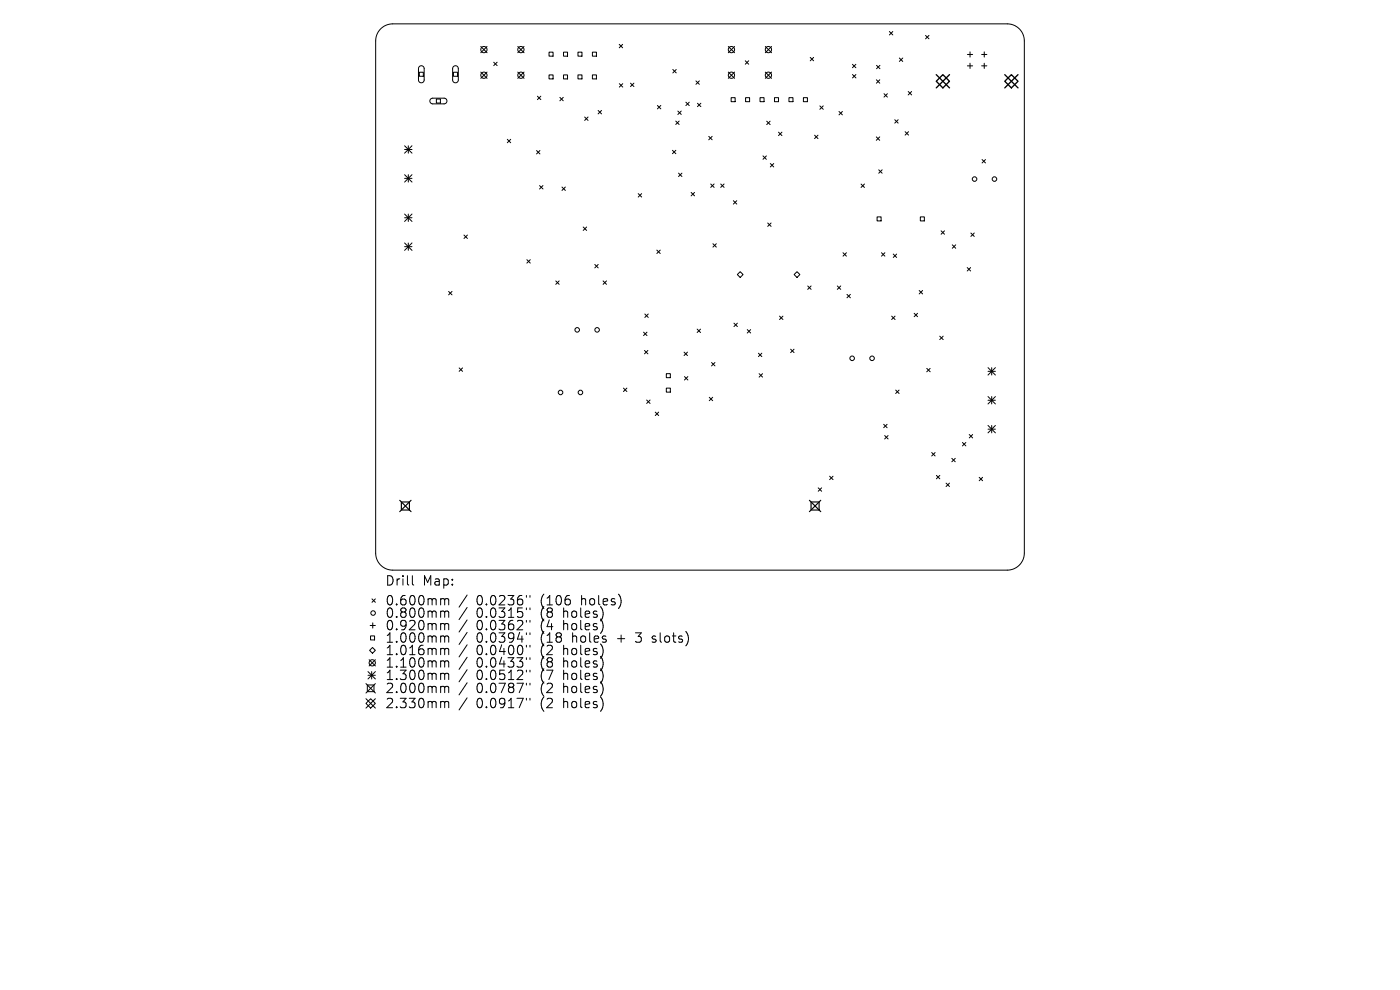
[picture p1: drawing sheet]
<svg xmlns="http://www.w3.org/2000/svg" width="297mm" height="210mm" viewBox="0 0 297 210" stroke-linecap="round" stroke-linejoin="round" font-family="sans-serif">
<defs><g id="words">
<g font-size="2.8">
<text x="81.6" y="124.5">Drill</text>
<text x="89.6" y="124.5">Map:</text>
<text x="81.6" y="128.7">0.600mm</text>
<text x="81.6" y="131.3">0.800mm</text>
<text x="101.1" y="128.7">0.0236&quot;</text>
<text x="101.1" y="131.3">0.0315&quot;</text>
<text x="114.8" y="128.7">(106</text>
<text x="114.8" y="131.3">(8</text>
<text x="119.8" y="131.3">holes)</text>
<text x="123.6" y="128.7">holes)</text>
<text x="81.6" y="134">0.920mm</text>
<text x="81.6" y="136.6">1.000mm</text>
<text x="101.1" y="134">0.0362&quot;</text>
<text x="101.1" y="136.6">0.0394&quot;</text>
<text x="114.8" y="134">(4</text>
<text x="114.8" y="136.6">(18</text>
<text x="119.8" y="134">holes)</text>
<text x="121.7" y="136.6">holes</text>
<text x="131.4" y="136.6">+</text>
<text x="135.6" y="136.6">3</text>
<text x="139.2" y="136.6">slots)</text>
<text x="81.6" y="139.3">1.016mm</text>
<text x="81.6" y="141.9">1.100mm</text>
<text x="101.1" y="139.3">0.0400&quot;</text>
<text x="101.1" y="141.9">0.0433&quot;</text>
<text x="114.8" y="139.3">(2</text>
<text x="114.8" y="141.9">(8</text>
<text x="119.8" y="139.3">holes)</text>
<text x="119.8" y="141.9">holes)</text>
<text x="81.6" y="144.5">1.300mm</text>
<text x="81.6" y="147.3">2.000mm</text>
<text x="101.1" y="144.5">0.0512&quot;</text>
<text x="101.1" y="147.3">0.0787&quot;</text>
<text x="114.8" y="144.5">(7</text>
<text x="114.8" y="147.3">(2</text>
<text x="119.8" y="144.5">holes)</text>
<text x="119.8" y="147.3">holes)</text>
<text x="81.6" y="150.5">2.330mm</text>
<text x="101.1" y="150.5">0.0917&quot;</text>
<text x="114.8" y="150.5">(2</text>
<text x="119.8" y="150.5">holes)</text>
</g>
</g></defs>
<g fill="none" stroke="#000" stroke-width=".21">
<path d="M80.8 6l1.1-.6 1.4-.3h130.4a3.6 3.6 0 0 1 3.6 3.6v108.6a3.6 3.6 0 0 1-3.6 3.6h-130.4a3.6 3.6 0 0 1-3.6-3.6v-108.6l.2-1.3zM89 15.3h.8v.9h-.8zM89 14.1l.6-.1 .4 .4v2.7l-.2 .3-.3 .2-.5-.1-.2-.4v-2.6zM96.2 15.3h.9v.9h-.9zM96.2 14.1l.6-.1 .4 .4v2.7l-.1 .3-.4 .2-.4-.1-.3-.4v-2.6zM102 9.9l1.3 1.3M102 15.3l1.3 1.3M103.3 15.3l-1.3 1.3M103.3 9.9l-1.3 1.3M104.7 13.2l.8 .7M105.5 13.2l-.8 .7M109.8 9.9l1.4 1.3"/>
<path d="M109.8 15.3l1.4 1.3M111.2 9.9l-1.4 1.3M111.2 15.3l-1.4 1.3M116.5 11.1h.8v.8h-.8zM116.5 15.9h.8v.8h-.8zM119.5 11.1h.9v.8h-.9zM119.5 15.9h.9v.8h-.9zM122.6 11.1h.9v.8h-.9zM122.6 15.9h.9v.8h-.9zM125.7 11.1h.8v.8h-.8zM125.7 15.9h.8v.8h-.8zM131.4 9.4l.7 .7"/>
<path d="M131.4 17.8l.7 .7M132.1 9.4l-.7 .7M132.1 17.8l-.7 .7M133.8 17.6l.7 .8M134.5 17.6l-.7 .8M142.7 14.7l.8 .8M143.5 14.7l-.8 .8M147.6 17.2l.8 .7M148.4 17.2l-.8 .7M154.5 9.9l1.3 1.3M154.5 15.3l1.3 1.3M155.8 9.9l-1.3 1.3"/>
<path d="M155.8 15.3l-1.3 1.3M158.1 12.9l.7 .7M158.8 12.9l-.7 .7M162.4 9.9l1.3 1.3M162.4 15.3l1.3 1.3M163.7 9.9l-1.3 1.3M163.7 15.3l-1.3 1.3M171.9 12.2l.7 .7M172.6 12.2l-.7 .7M180.8 13.6l.8 .8M180.9 15.8l.7 .7M181.6 13.6l-.8 .8"/>
<path d="M181.6 15.8l-.7 .7M185.9 16.9l.7 .7M186 13.9l.7 .7M186.6 16.9l-.7 .7M186.7 13.9l-.7 .7M187.5 19.9l.8 .7M188.3 19.9l-.8 .7M188.7 6.7l.7 .7M189.4 6.7l-.7 .7M190.8 12.3l.7 .7M191.5 12.3l-.7 .7M192.7 19.4l.7 .7"/>
<path d="M193.4 19.4l-.7 .7M196.4 7.5l.7 .7M197.1 7.5l-.7 .7M205.2 11.6h1.1M205.2 14h1.1M205.8 11v1.1M205.8 13.4v1.1M208.2 11.6h1.2M208.2 14h1.2M208.8 11v1.1M208.8 13.4v1.1M85.8 30.9l1.6 1.6"/>
<path d="M85.8 31.7h1.6M85.8 37.1l1.6 1.5M85.8 37.8h1.6M86.6 30.9v1.6M86.6 37.1v1.5M87.4 30.9l-1.6 1.6M87.4 37.1l-1.6 1.5M91.4 21l.3-.2h2.6l.4 .3 .1 .4-.2 .4-.3 .1h-2.6l-.5-.4zM92.6 21h.8v.9h-.8zM107.6 29.6l.7 .7M108.3 29.6l-.7 .7M113.8 31.9l.7 .8"/>
<path d="M114 20.4l.7 .7M114.5 39.4l.7 .7M114.5 31.9l-.7 .8M114.7 20.4l-.7 .7M115.2 39.4l-.7 .7M118.8 20.7l.7 .7M119.2 39.7l.7 .7M119.5 20.7l-.7 .7M119.9 39.7l-.7 .7M124 24.8l.8 .7M124.8 24.8l-.8 .7M126.9 23.4l.7 .8"/>
<path d="M127.6 23.4l-.7 .8M139.5 22.4l.7 .7M140.2 22.4l-.7 .7M142.7 31.9l.7 .7M143.4 25.7l.7 .7M143.4 31.9l-.7 .7M143.8 23.6l.7 .7M143.9 36.7l.8 .7M144.1 25.7l-.7 .7M144.5 23.6l-.7 .7M144.7 36.7l-.8 .7M145.5 21.7l.7 .7"/>
<path d="M146.2 21.7l-.7 .7M148 21.9l.7 .7M148.7 21.9l-.7 .7M150.4 28.9l.7 .8M150.8 39l.7 .8M151.1 28.9l-.7 .8M151.5 39l-.7 .8M152.9 39l.7 .8M153.6 39l-.7 .8M155.1 20.7h.9v.9h-.9zM158.2 20.7h.8v.9h-.8zM161.2 20.7h.9v.9h-.9z"/>
<path d="M161.9 33.1l.7 .7M162.6 33.1l-.7 .7M162.7 25.7l.7 .7M163.4 25.7l-.7 .7M163.4 34.7l.7 .7M164.1 34.7l-.7 .7M164.3 20.7h.9v.9h-.9zM165.2 28l.7 .8M165.9 28l-.7 .8M167.4 20.7h.8v.9h-.8zM170.4 20.7h.9v.9h-.9zM172.8 28.7l.7 .7"/>
<path d="M173.5 28.7l-.7 .7M173.9 22.5l.7 .7M174.6 22.5l-.7 .7M178 23.6l.7 .8M178.7 23.6l-.7 .8M182.7 39l.7 .8M183.4 39l-.7 .8M185.9 29l.7 .8M186.4 36l.7 .7M186.6 29l-.7 .8M187.1 36l-.7 .7M189.8 25.4l.7 .7"/>
<path d="M190.5 25.4l-.7 .7M192 27.9l.7 .8M192.7 27.9l-.7 .8M208.3 33.8l.8 .8M209.1 33.8l-.8 .8M85.8 45.4l1.6 1.6M85.8 46.2h1.6M85.8 51.5l1.6 1.6M85.8 52.3h1.6M86.6 45.4v1.6M86.6 51.5v1.6M87.4 45.4l-1.6 1.6"/>
<path d="M87.4 51.5l-1.6 1.6M98.4 49.9l.8 .7M99.2 49.9l-.8 .7M111.8 55.1l.7 .7M112.5 55.1l-.7 .7M117.9 59.6l.7 .7M118.6 59.6l-.7 .7M123.7 48.2l.8 .7M124.5 48.2l-.8 .7M126.2 56.1l.7 .7M126.9 56.1l-.7 .7M127.9 59.6l.8 .7"/>
<path d="M128.7 59.6l-.8 .7M135.4 41.1l.7 .7M136.1 41.1l-.7 .7M139.3 53.1l.8 .7M140.1 53.1l-.8 .7M146.6 40.8l.7 .7M147.3 40.8l-.7 .7M151.2 51.7l.8 .7M152 51.7l-.8 .7M155.6 42.6l.7 .7M156.3 42.6l-.7 .7M157 57.6l.6 .6-.6 .7-.6-.7z"/>
<path d="M162.9 47.3l.7 .7M163.6 47.3l-.7 .7M169.1 57.6l.6 .6-.6 .7-.6-.7zM178.8 53.6l.8 .7M179.6 53.6l-.8 .7M186.1 46h.8v.9h-.8zM187 53.6l.7 .7M187.7 53.6l-.7 .7M189.5 53.9l.7 .7M190.2 53.9l-.7 .7M195.2 46h.9v.9h-.9zM199.6 49l.8 .7"/>
<path d="M200.4 49l-.8 .7M202 51.9l.7 .8M202.7 51.9l-.7 .8M205.2 56.8l.7 .7M205.9 56.8l-.7 .7M206 49.4l.7 .8M206.7 49.4l-.7 .8M95.2 61.8l.7 .7M95.9 61.8l-.7 .7M97.4 78l.7 .8M98.1 78l-.7 .8M136.5 70.5l.8 .7"/>
<path d="M136.7 74.3l.7 .8M136.8 66.6l.7 .7M137.3 70.5l-.8 .7M137.4 74.3l-.7 .8M137.5 66.6l-.7 .7M141.4 79.3h.8v.8h-.8zM145.1 74.7l.7 .7M145.2 79.9l.7 .7M145.8 74.7l-.7 .7M145.9 79.9l-.7 .7M147.9 69.8l.7 .7M148.6 69.8l-.7 .7"/>
<path d="M150.9 76.9l.8 .7M151.7 76.9l-.8 .7M155.7 68.6l.7 .7M156.4 68.6l-.7 .7M158.5 69.9l.8 .7M159.3 69.9l-.8 .7M160.9 74.9l.7 .7M161 79.3l.8 .7M161.6 74.9l-.7 .7M161.8 79.3l-.8 .7M165.4 67.1l.7 .7M166.1 67.1l-.7 .7"/>
<path d="M167.7 74.1l.8 .7M168.5 74.1l-.8 .7M171.3 60.7l.8 .7M172.1 60.7l-.8 .7M177.6 60.7l.8 .7M178.4 60.7l-.8 .7M179.7 62.4l.7 .8M180.4 62.4l-.7 .8M189.2 67.1l.7 .7M189.9 67.1l-.7 .7M193.9 66.5l.8 .7M194.7 66.5l-.8 .7"/>
<path d="M195 61.6l.7 .7M195.7 61.6l-.7 .7M196.6 78.1l.7 .8M197.3 78.1l-.7 .8M199.4 71.3l.7 .7M200.1 71.3l-.7 .7M209.6 78l1.6 1.6M209.6 78.8h1.6M210.4 78v1.6M211.2 78l-1.6 1.6M132.3 82.3l.7 .8M133 82.3l-.7 .8"/>
<path d="M137.2 84.9l.7 .7M137.9 84.9l-.7 .7M139 87.4l.7 .7M139.7 87.4l-.7 .7M141.4 82.3h.8v.9h-.8zM150.5 84.3l.7 .7M151.2 84.3l-.7 .7M187.5 90l.7 .7M187.7 92.4l.7 .7M188.2 90l-.7 .7M188.4 92.4l-.7 .7M190 82.7l.7 .8"/>
<path d="M190.7 82.7l-.7 .8M197.7 96l.7 .7M198.4 96l-.7 .7M201.9 97.2l.8 .8M202.7 97.2l-.8 .8M204.2 93.9l.7 .7M204.9 93.9l-.7 .7M205.6 92.2l.7 .7M206.3 92.2l-.7 .7M209.6 84.1l1.6 1.6M209.6 84.9h1.6M209.6 90.3l1.6 1.5"/>
<path d="M209.6 91h1.6M210.4 84.1v1.6M210.4 90.3v1.5M211.2 84.1l-1.6 1.6M211.2 90.3l-1.6 1.5M173.6 103.5l.7 .7M174.3 103.5l-.7 .7M176 101l.7 .7M176.7 101l-.7 .7M198.7 100.8l.7 .8M199.4 100.8l-.7 .8M200.7 102.5l.7 .7"/>
<path d="M201.4 102.5l-.7 .7M207.7 101.3l.8 .7M208.5 101.3l-.8 .7M78.3 139.9l1.3 1.4M78.5 132.7h1.1M78.6 134.9h.9v.9h-.9zM78.9 127l.7 .8M79 137.4l.6 .6-.6 .6-.6-.6zM79.1 132.1v1.1M79.6 127l-.7 .8M79.6 139.9l-1.3 1.4M87.5 122.1v1.7l.3 .3"/>
<path d="M93.8 127l.4 .1 .1 .2M93.8 129.6h.3l.2 .3M93.8 132.3h.3l.2 .3M93.8 134.9h.3l.2 .3M93.8 137.5l.4 .1 .1 .2M94.3 127.3l.3-.3 .5 .1 .1 1.2M94.3 127.3v1M94.3 129.9v1.1M94.3 132.6v1M94.3 135.2v1M94.3 137.8v1.1M94.3 129.9l.3-.3 .5 .1 .1 1.3"/>
<path d="M94.3 132.6l.3-.3 .5 .1 .1 1.2M94.3 135.2l.3-.3 .5 .1 .1 1.2M94.3 137.8l.3-.3 .5 .1 .1 1.3M99.1 126.2l-1.7 2.6M99.1 128.9l-1.7 2.5M99.1 131.5l-1.7 2.6M99.1 134.1l-1.7 2.6M99.1 136.8l-1.7 2.6M99.1 139.4l-1.7 2.6M111.7 126.3v.4M111.7 129v.3M111.7 131.6v.4"/>
<path d="M111.7 134.2v.4M111.7 136.9v.4M111.7 139.5v.4M112.4 126.3v.4M112.4 129v.3M112.4 131.6v.4M112.4 134.2v.4M112.4 136.9v.4M112.4 139.5v.4M138.3 136.1l.2 .1M138.4 135v.5M77.6 149.2l1-1 1 1-1 1z"/>
<path d="M77.6 145l2 2M77.6 148.2l2 2M77.9 145.3h1.4v1.4h-1.4zM78.1 142.5l1.5 1.5M78.1 143.2h1.5M78.9 142.5v1.5M79.6 142.5l-1.5 1.5M79.6 145l-2 2M79.6 148.2l-2 2M93.8 140.2l.4 .1 .1 .2M93.8 142.8h.3l.2 .3M93.8 145.6l.4 .1 .1 .2"/>
<path d="M93.8 148.8h.3l.2 .3M94.3 140.5v1M94.3 143.1v1.1M94.3 145.9v1M94.3 149.1v1M94.3 140.5l.3-.3 .5 .1 .1 1.2M94.3 143.1l.3-.3 .5 .1 .1 1.3M94.3 145.9l.3-.3 .5 .1 .1 1.2M94.3 149.1l.3-.3 .5 .1 .1 1.2M99.1 142.1l-1.7 2.5M99.1 144.8l-1.7 2.6M99.1 148l-1.7 2.6"/>
<path d="M111.7 142.2v.3M111.7 144.9v.4M111.7 148.1v.4M112.4 142.2v.3M112.4 144.9v.4M112.4 148.1v.4"/>
<circle cx="102.7" cy="16" r=".66"/>
<circle cx="102.7" cy="10.5" r=".66"/>
<circle cx="110.5" cy="16" r=".66"/>
<circle cx="110.5" cy="10.5" r=".66"/>
<circle cx="155.2" cy="16" r=".66"/>
<circle cx="155.2" cy="10.5" r=".66"/>
<circle cx="163" cy="16" r=".66"/>
<circle cx="163" cy="10.5" r=".66"/>
<circle cx="206.7" cy="38" r=".48"/>
<circle cx="211" cy="38" r=".48"/>
<circle cx="122.5" cy="70" r=".48"/>
<circle cx="126.7" cy="70" r=".48"/>
<circle cx="180.8" cy="76" r=".48"/>
<circle cx="185" cy="76" r=".48"/>
<circle cx="118.9" cy="83.3" r=".48"/>
<circle cx="123.1" cy="83.3" r=".48"/>
<circle cx="79.2" cy="130" r=".48"/>
<circle cx="79" cy="140.6" r=".66"/>
</g>
<path d="M84.8 106.1l2.4 2.4M85.1 106.5h1.8v1.7h-1.8zM87.2 106.1l-2.4 2.4M171.7 106.1l2.4 2.4M172.1 106.5h1.7v1.7h-1.7zM174.1 106.1l-2.4 2.4" fill="none" stroke="#000" stroke-width=".24"/>
<path d="M198.6 15.8l2.8 2.8M200 15.8l1.4 1.4-1.4 1.4-1.4-1.4zM201.4 15.8l-2.8 2.8M213.2 15.8l2.8 2.8M214.6 15.8l1.4 1.4-1.4 1.4-1.4-1.4zM216 15.8l-2.8 2.8" fill="none" stroke="#000" stroke-width=".28"/>
<use href="#words"/>
</svg>
